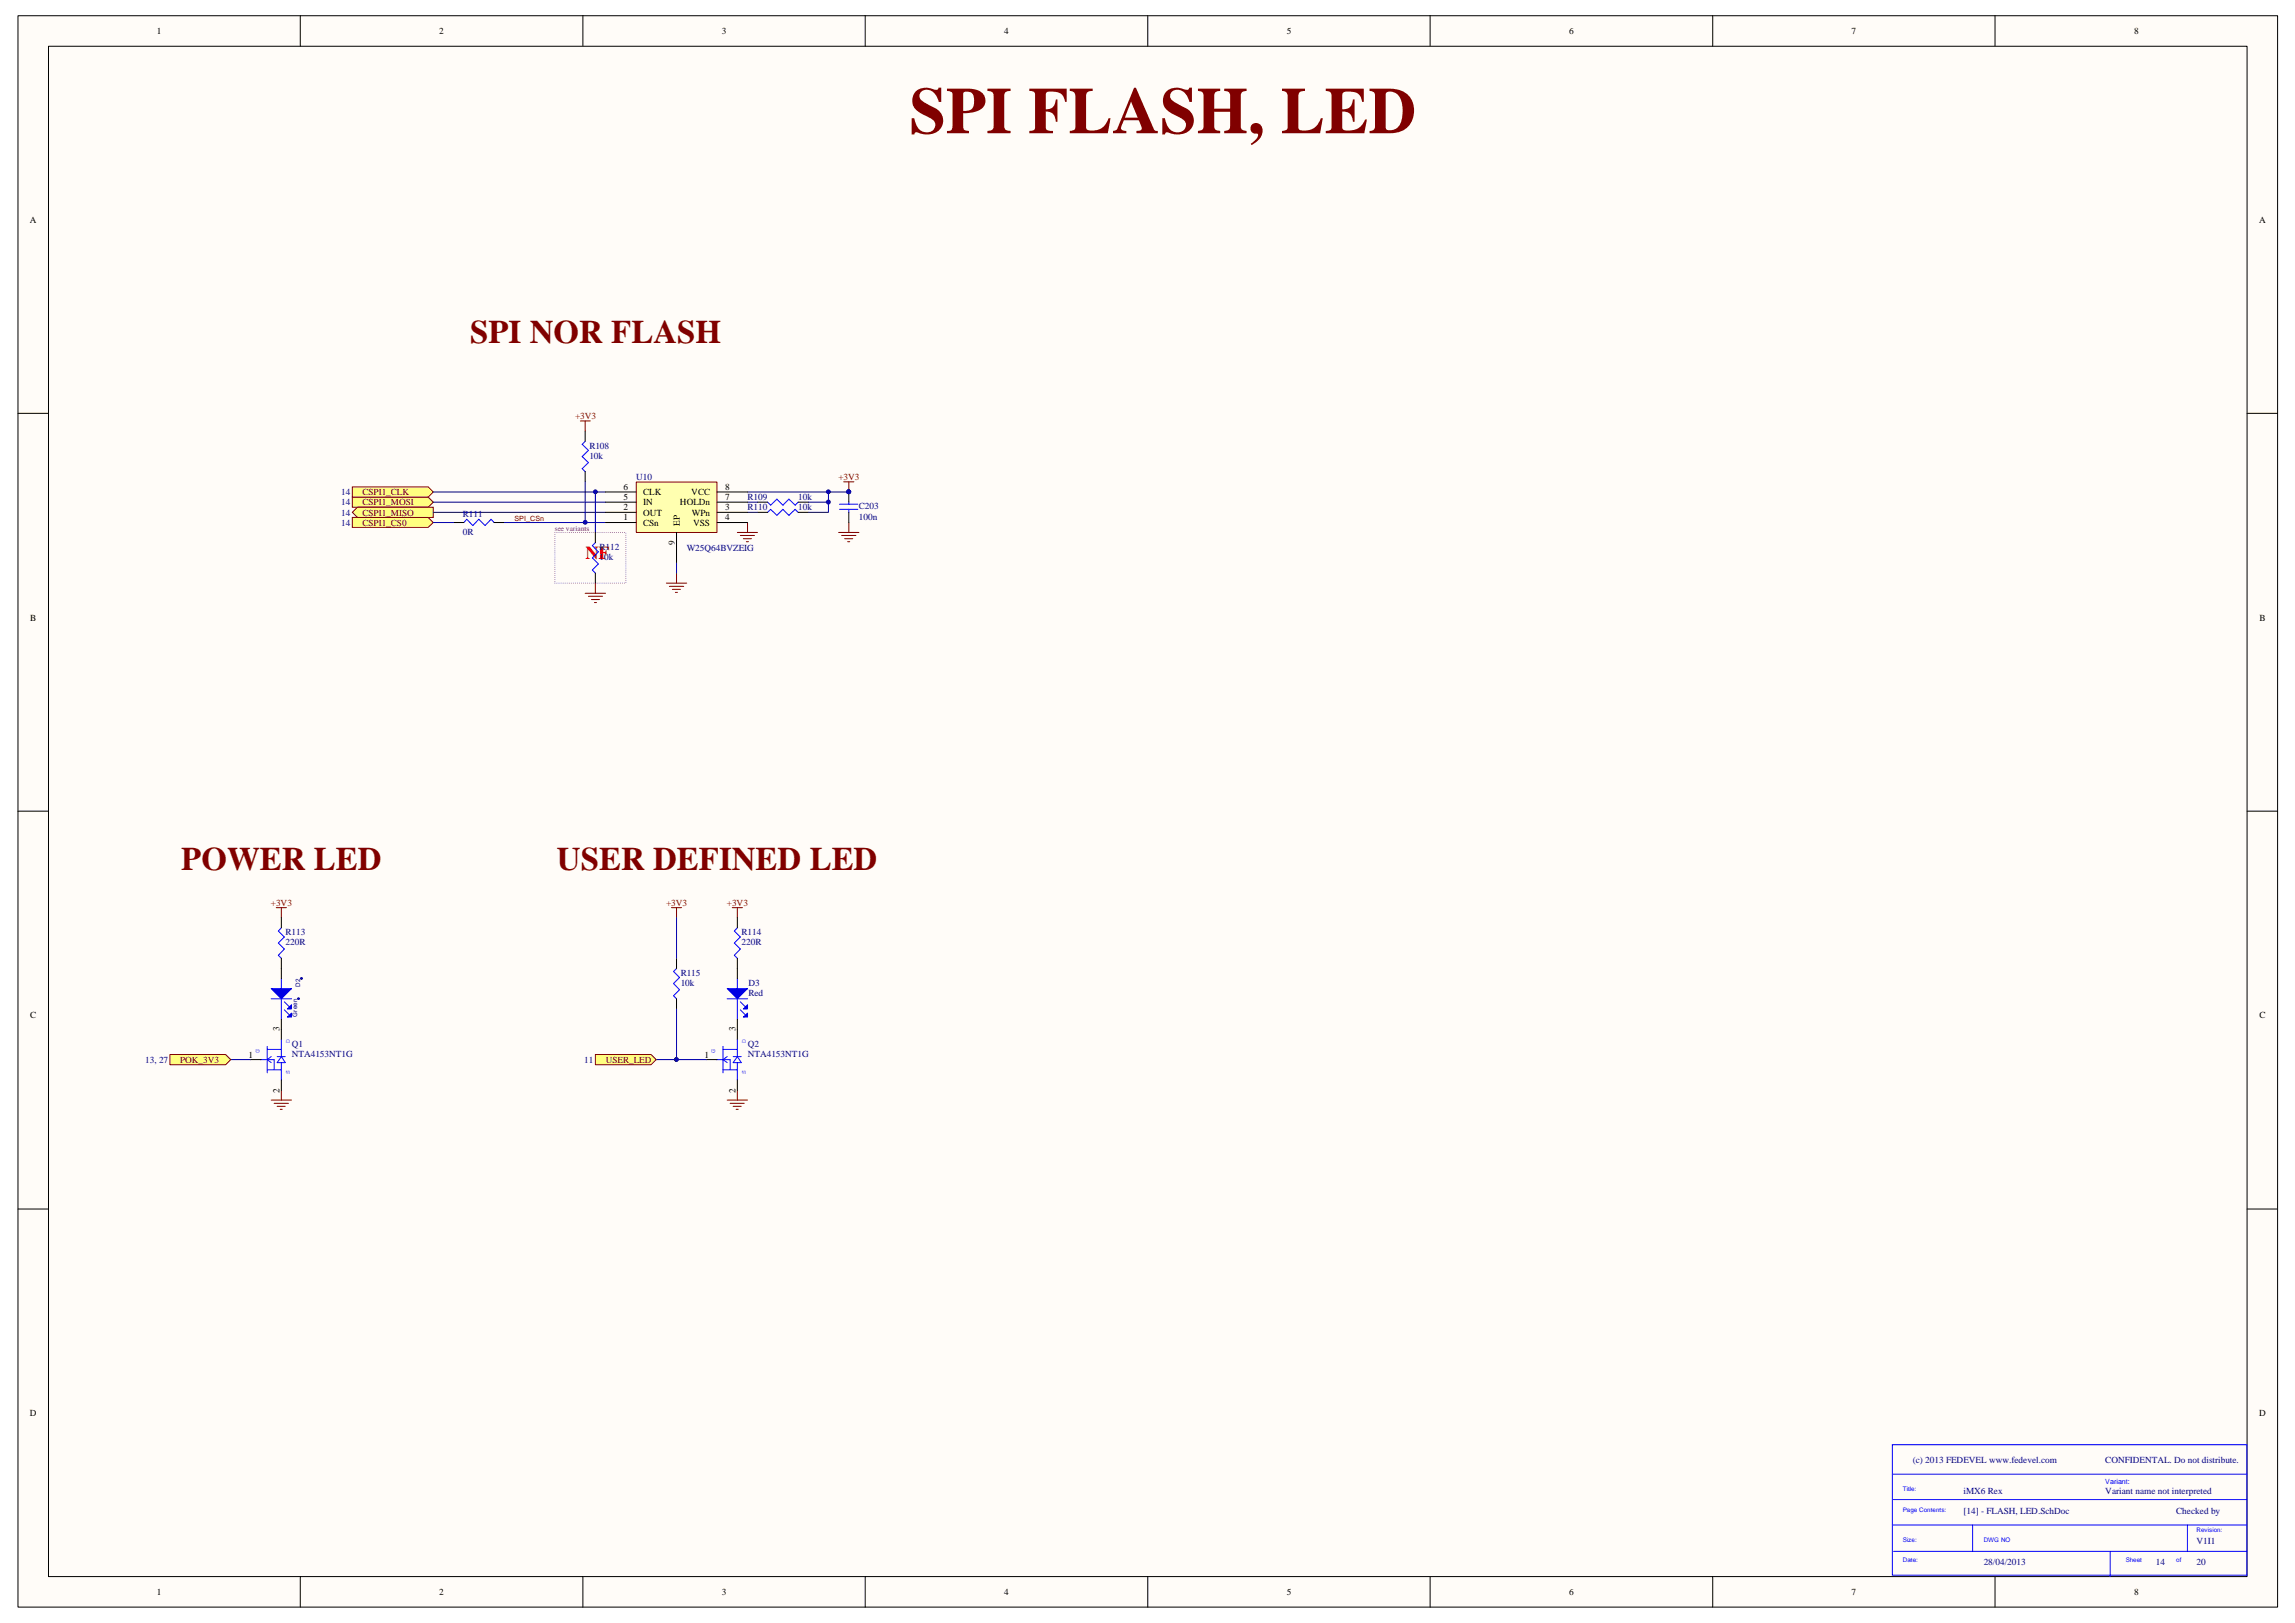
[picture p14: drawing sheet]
<svg xmlns="http://www.w3.org/2000/svg" width="420mm" height="297mm" viewBox="0 0 420 297" stroke-linecap="round" stroke-linejoin="round" font-family="sans-serif">
<defs><g id="words">
<text font-size="12.1" fill="#800000" x="166.5" y="24.4">SPI FLASH, LED</text>
<g font-size="6" fill="#800000">
<text x="86.1" y="62.8">SPI NOR FLASH</text>
<text x="33.2" y="159.3">POWER LED</text>
<text x="102" y="159.3">USER DEFINED LED</text>
</g>
<text font-size="3.3" fill="#f00" x="107.2" y="102.3">NF</text>
<g font-size="1.7">
<text x="28.7" y="6.2">1</text>
<text x="80.4" y="6.2">2</text>
<text x="132.2" y="6.2">3</text>
<text x="183.8" y="6.2">4</text>
<text x="235.6" y="6.2">5</text>
<text x="287.3" y="6.2">6</text>
<text x="339" y="6.2">7</text>
<text x="390.7" y="6.2">8</text>
<text x="5.5" y="40.8">A</text>
<text x="413.6" y="40.8">A</text>
<text x="114.1" y="89.7">6</text>
<text x="132.8" y="89.7">8</text>
<text x="114.1" y="95.2">1</text>
<text x="114.1" y="93.4">2</text>
<text x="114.1" y="91.6">5</text>
<text x="117.8" y="94.4">OUT</text>
<text x="117.8" y="92.5">IN</text>
<text x="117.8" y="90.6">CLK</text>
<text x="124.5" y="92.5">HOLDn</text>
<text x="126.6" y="90.6">VCC</text>
<text x="126.6" y="94.4">WPn</text>
<text x="132.8" y="93.4">3</text>
<text x="132.8" y="95.2">4</text>
<text x="132.8" y="91.6">7</text>
<text x="117.8" y="96.2">CSn</text>
<text x="123.5" y="99.8" transform="rotate(-90 123.5 99.8)">9</text>
<text x="124.4" y="96.2" transform="rotate(-90 124.4 96.2)">EP</text>
<text x="126.9" y="96.2">VSS</text>
<text x="5.5" y="113.6">B</text>
<text x="413.6" y="113.6">B</text>
<text x="5.5" y="186.4">C</text>
<text x="51.2" y="188.8" transform="rotate(-90 51.2 188.8)">3</text>
<text x="134.7" y="188.8" transform="rotate(-90 134.7 188.8)">3</text>
<text x="413.6" y="186.4">C</text>
<text x="45.5" y="193.6">1</text>
<text x="129" y="193.6">1</text>
<text x="51.2" y="200" transform="rotate(-90 51.2 200)">2</text>
<text x="134.7" y="200" transform="rotate(-90 134.7 200)">2</text>
<text x="5.5" y="259.2">D</text>
<text x="413.6" y="259.2">D</text>
<text x="28.7" y="291.9">1</text>
<text x="80.4" y="291.9">2</text>
<text x="132.2" y="291.9">3</text>
<text x="183.8" y="291.9">4</text>
<text x="235.6" y="291.9">5</text>
<text x="287.3" y="291.9">6</text>
<text x="339" y="291.9">7</text>
<text x="390.7" y="291.9">8</text>
</g>
<g font-size="1.7" fill="#800000">
<text x="105.3" y="76.7">+3V3</text>
<text x="153.5" y="87.8">+3V3</text>
<text x="66.4" y="92.5">CSPI1_MOSI</text>
<text x="66.4" y="94.4">CSPI1_MISO</text>
<text x="66.4" y="90.6">CSPI1_CLK</text>
<text x="66.4" y="96.2">CSPI1_CS0</text>
<text x="49.6" y="165.8">+3V3</text>
<text x="122" y="165.8">+3V3</text>
<text x="133.1" y="165.8">+3V3</text>
<text x="33" y="194.5">POK_3V3</text>
<text x="110.9" y="194.5">USER_LED</text>
</g>
<g font-size="1.7" fill="#000080">
<text x="107.9" y="82.1">R108</text>
<text x="107.9" y="83.9">10k</text>
<text x="116.4" y="87.8">U10</text>
<text x="62.5" y="92.5">14</text>
<text x="62.5" y="94.4">14</text>
<text x="62.5" y="90.6">14</text>
<text x="84.7" y="94.5">R111</text>
<text x="136.9" y="93.4">R110</text>
<text x="136.9" y="91.6">R109</text>
<text x="146.1" y="93.4">10k</text>
<text x="146.1" y="91.6">10k</text>
<text x="157.3" y="93.2">C203</text>
<text x="157.3" y="95.1">100n</text>
<text x="62.5" y="96.2">14</text>
<text x="84.7" y="97.9">0R</text>
<text x="109.8" y="100.7">R112</text>
<text x="125.7" y="100.8">W25Q64BVZEIG</text>
<text x="109.8" y="102.5">10k</text>
<text x="52.3" y="171.2">R113</text>
<text x="52.3" y="173">220R</text>
<text x="135.8" y="171.2">R114</text>
<text x="135.8" y="173">220R</text>
<text x="124.6" y="178.6">R115</text>
<text x="124.6" y="180.4">10k</text>
<text x="137" y="180.4">D3</text>
<text x="137" y="182.3">Red</text>
<text x="53.4" y="191.6">Q1</text>
<text x="136.9" y="191.6">Q2</text>
<text x="26.6" y="194.5">13, 27</text>
<text x="53.4" y="193.4">NTA4153NT1G</text>
<text x="107" y="194.5">11</text>
<text x="136.9" y="193.4">NTA4153NT1G</text>
<text x="350.2" y="267.8">(c) 2013 FEDEVEL www.fedevel.com</text>
<text x="385.4" y="267.8">CONFIDENTAL. Do not distribute.</text>
<text x="359.5" y="273.3">iMX6 Rex</text>
<text x="385.4" y="273.3">Variant name not interpreted</text>
<text x="359.5" y="277.1">[14] - FLASH, LED.SchDoc</text>
<text x="398.4" y="277.1">Checked by</text>
<text x="363.2" y="286.3">28/04/2013</text>
<text x="394.7" y="286.3">14</text>
<text x="402.1" y="286.3">20</text>
<text x="402.1" y="282.7">V1I1</text>
</g>
<text font-size="1.4" fill="#800080" x="101.6" y="97.2">see variants</text>
<text font-size="1.3" fill="#800000" x="94.2" y="95.3">SPI_CSn</text>
<text font-size="1.3" fill="#00f" x="385.4" y="271.6">Variant:</text>
<g font-size="1.1" fill="#000080">
<text x="55" y="180.6" transform="rotate(-90 55 180.6)">D2</text>
<text x="54.4" y="186.1" transform="rotate(-90 54.4 186.1)">Green</text>
</g>
<g font-size="1.1" fill="#00f">
<text x="53" y="190.9" transform="rotate(-90 53 190.9)">D</text>
<text x="136.5" y="190.9" transform="rotate(-90 136.5 190.9)">D</text>
<text x="47.5" y="192.8" transform="rotate(-90 47.5 192.8)">G</text>
<text x="53" y="196.5" transform="rotate(-90 53 196.5)">S</text>
<text x="130.9" y="192.8" transform="rotate(-90 130.9 192.8)">G</text>
<text x="136.5" y="196.5" transform="rotate(-90 136.5 196.5)">S</text>
<text x="348.3" y="272.9">Title:</text>
<text x="348.3" y="276.6">Page Contents:</text>
<text x="402.1" y="280.3">Revision:</text>
<text x="348.3" y="282.2">Size:</text>
<text x="348.3" y="285.9">Date:</text>
<text x="363.2" y="282.2">DWG NO</text>
<text x="389.2" y="285.9">Sheet</text>
<text x="398.4" y="285.9">of</text>
</g>
</g></defs>
<path d="M3.3 2.9h413.7v291.2h-413.7z" fill="#fffcf8"/>
<path d="M3.3 2.9h413.7v291.2h-413.7z" fill="none" stroke="#000" stroke-width=".18"/>
<path d="M8.9 8.5h402.5v280h-402.5z" fill="#fffcf8"/>
<g fill="none" stroke="#000" stroke-width=".18">
<path d="M8.9 8.5h402.5v280h-402.5zM55 2.8v5.6M106.7 2.8v5.6M158.4 2.8v5.6M210.1 2.8v5.6M261.8 2.8v5.6M313.6 2.8v5.6M365.2 2.8v5.6M3.3 75.6h5.5M411.4 75.6h5.6M3.3 148.5h5.5M411.4 148.5h5.6"/>
<path d="M3.3 221.3h5.5M411.4 221.3h5.6M55 288.5v5.6M106.7 288.5v5.6M158.4 288.5v5.6M210.1 288.5v5.6M261.8 288.5v5.6M313.6 288.5v5.6M365.2 288.5v5.6"/>
</g>
<path d="M346.4 264.4h64.9v23.9h-64.9zM346.4 269.8h65M346.4 279.1h65M346.7 274.4h64.7M361.1 279.1v4.8M400.5 279.1v4.8M346.7 283.9h64.7M386.3 283.9v4.6" fill="none" stroke="#00f" stroke-width=".19"/>
<path d="M64.5 91h13.9l.9 .9-.9 .9h-13.9z" fill-rule="evenodd" fill="#ffff80"/>
<path d="M64.5 91h13.9l.9 .9-.9 .9h-13.9z" fill="none" stroke="#800000" stroke-width=".18"/>
<path d="M64.5 93.8l.9-1h13.9v1.9h-13.9z" fill-rule="evenodd" fill="#ffff80"/>
<path d="M64.5 93.8l.9-1h13.9v1.9h-13.9z" fill="none" stroke="#800000" stroke-width=".18"/>
<path d="M64.5 89.1h13.9l.9 .9-.9 1h-13.9z" fill-rule="evenodd" fill="#ffff80"/>
<path d="M64.5 89.1h13.9l.9 .9-.9 1h-13.9z" fill="none" stroke="#800000" stroke-width=".18"/>
<path d="M64.5 94.7h13.9l.9 .9-.9 .9h-13.9z" fill-rule="evenodd" fill="#ffff80"/>
<path d="M64.5 94.7h13.9l.9 .9-.9 .9h-13.9z" fill="none" stroke="#800000" stroke-width=".18"/>
<path d="M153.5 97.5h3.8M154.1 98h2.6M154.5 88.2h1.8M154.6 98.6h1.5M155.2 99.1h.4M155.4 88.2v1.8M155.4 95.6v1.9" fill="none" stroke="#800000" stroke-width=".19"/>
<circle cx="155.4" cy="90" r=".35" fill="#000080"/>
<circle cx="155.4" cy="90" r=".35" fill="none" stroke="#000080" stroke-width=".18"/>
<path d="M107.1 108.6h3.8M107.7 109.1h2.6M108.3 109.7h1.5M108.8 110.3h.4M109 106.7v1.9" fill="none" stroke="#800000" stroke-width=".19"/>
<path d="M140.5 93.8l.6-.6 1.1 1.1 1.1-1.1 1.1 1.1 1.2-1.1 .5 .6M140.5 91.9l.6 .6 1.1-1.1 1.1 1.1 1.1-1.1 1.2 1.1 .5-.6M153.7 93.2h3.3M153.7 92.3h3.3M155.4 91.9v.4M155.4 93.2v.6" fill="none" stroke="#00f" stroke-width=".19"/>
<path d="M138.7 93.8h1.8M138.7 91.9h1.8M146.1 93.8h1.9M146.1 91.9h1.9M155.4 90v1.9" fill="none" stroke="#000" stroke-width=".19"/>
<circle cx="155.4" cy="90" r=".35" fill="#000080"/>
<circle cx="155.4" cy="90" r=".35" fill="none" stroke="#000080" stroke-width=".18"/>
<path d="M155.4 93.8v1.8" fill="none" stroke="#000" stroke-width=".19"/>
<circle cx="155.4" cy="90" r=".35" fill="#000080"/>
<circle cx="155.4" cy="90" r=".35" fill="none" stroke="#000080" stroke-width=".18"/>
<path d="M84.9 95.6l.6-.6 1.1 1.2 1.1-1.2 1.1 1.2 1.1-1.2 .6 .6M107.1 80.8l-.5 .5 1.1 1.1-1.1 1.2 1.1 1.1-1.1 1.1 .5 .5" fill="none" stroke="#00f" stroke-width=".19"/>
<path d="M107.1 78.9v1.9M83 95.6h1.9M90.5 95.6h1.8M107.1 86.3v1.9" fill="none" stroke="#000" stroke-width=".19"/>
<path d="M106.2 77h1.9M107.1 77v1.9" fill="none" stroke="#800000" stroke-width=".19"/>
<path d="M92.3 95.6h18.6M107.1 88.2v7.4" fill="none" stroke="#000080" stroke-width=".19"/>
<circle cx="107.1" cy="95.6" r=".35" fill="#000080"/>
<circle cx="107.1" cy="95.6" r=".35" fill="none" stroke="#000080" stroke-width=".18"/>
<path d="M136.9 91.9h1.8M136.9 93.8h1.8M136.9 90h18.5" fill="none" stroke="#000080" stroke-width=".19"/>
<circle cx="155.4" cy="90" r=".35" fill="#000080"/>
<circle cx="155.4" cy="90" r=".35" fill="none" stroke="#000080" stroke-width=".18"/>
<path d="M151.7 90v3.8h-3.7" fill="none" stroke="#000080" stroke-width=".19"/>
<circle cx="151.7" cy="90" r=".35" fill="#000080"/>
<circle cx="151.7" cy="90" r=".35" fill="none" stroke="#000080" stroke-width=".18"/>
<path d="M148 91.9h3.7" fill="none" stroke="#000080" stroke-width=".19"/>
<circle cx="151.7" cy="91.9" r=".36" fill="#000080"/>
<circle cx="151.7" cy="91.9" r=".36" fill="none" stroke="#000080" stroke-width=".18"/>
<path d="M135 97.5h3.7M135.5 98h2.6M136.1 98.6h1.5M136.6 99.1h.4M136.9 95.6v1.9" fill="none" stroke="#800000" stroke-width=".19"/>
<path d="M79.3 90h31.6M79.3 95.6h3.7M79.3 91.9h31.6M79.3 93.8h31.6M109 90v7.5" fill="none" stroke="#000080" stroke-width=".19"/>
<circle cx="109" cy="90" r=".34" fill="#000080"/>
<circle cx="109" cy="90" r=".34" fill="none" stroke="#000080" stroke-width=".18"/>
<path d="M101.6 106.7h13v-9.2h-13v9.2" fill="none" stroke="#bf00bf" stroke-width=".19" stroke-dasharray="0 .4"/>
<path d="M116.5 88.3h14.8v9.2h-14.8z" fill="#ffffb0"/>
<path d="M116.5 88.2h14.8v9.3h-14.8z" fill="none" stroke="#800000" stroke-width=".18"/>
<g fill="none" stroke="#000" stroke-width=".19">
<path d="M110.9 95.6h5.5M110.9 93.8h5.5M110.9 91.9h5.5M110.9 90h5.5M123.9 97.5v5.5M131.3 95.6h5.6M131.3 93.8h5.6M131.3 91.9h5.6M131.3 90h5.6M51.5 168v1.8M51.5 175.4v1.8M45.9 193.9h1.9"/>
<path d="M51.5 188.4v1.8M51.5 197.7v1.8"/>
</g>
<path d="M50.6 166.1h1.8M51.5 166.1v1.9M51.5 199.5v1.8M49.6 201.3h3.8M50.2 201.9h2.6M50.7 202.5h1.5M51.3 203h.4" fill="none" stroke="#800000" stroke-width=".19"/>
<path d="M42.2 193.9h3.7" fill="none" stroke="#000080" stroke-width=".19"/>
<path d="M51.5 169.8l-.5 .6 1.1 1.1-1.1 1.1 1.1 1.1-1.1 1.1 .5 .6M47.8 193.9h2.4v1.9M48.9 191.5v4.8M48.9 192.1h2.6M48.9 195.8h2.6M49.6 193.4l-.7 .5 .7 .6M50.7 193.4h1.5M51.5 190.2v3.2M51.5 194.5v3.2M51.5 193.4l.7 1.1h-1.5z" fill="none" stroke="#00f" stroke-width=".19"/>
<path d="M49.6 180.9h3.8l-1.9 1.9z" fill="#00f"/>
<path d="M49.6 180.9h3.8l-1.9 1.9z" fill="none" stroke="#00f" stroke-width=".19"/>
<path d="M53.4 183.9v.8h-.8z" fill="#00f"/>
<path d="M53.4 183.9v.8h-.8z" fill="none" stroke="#00f" stroke-width=".19"/>
<path d="M52.6 186.1l.8-.7v.7z" fill="#00f"/>
<path d="M51.5 179.1v1.8M49.6 182.8h3.8M51.5 182.8v3.7M52.1 183.3l.9 1M52.1 184.8l.9 1M52.6 186.1l.8-.7v.7z" fill="none" stroke="#00f" stroke-width=".19"/>
<path d="M51.5 177.2v1.9M51.5 186.5v1.9" fill="none" stroke="#000" stroke-width=".19"/>
<circle cx="55.2" cy="179.1" r=".17" fill="#000080"/>
<circle cx="55.2" cy="179.1" r=".17" fill="none" stroke="#000080" stroke-width=".18"/>
<path d="M54.5 182.7h.3v.2h-.3z" fill-rule="evenodd" fill="#000080"/>
<path d="M54.5 182.7h.3v.2h-.3z" fill="none" stroke="#000080" stroke-width=".18"/>
<path d="M31.1 193h10.2l.9 .9-.9 1h-10.2z" fill-rule="evenodd" fill="#ffff80"/>
<path d="M31.1 193h10.2l.9 .9-.9 1h-10.2z" fill="none" stroke="#800000" stroke-width=".18"/>
<path d="M134.1 166.1h1.8M135 166.1v1.9M135 199.5v1.8M133.1 201.3h3.8M133.7 201.9h2.6M134.2 202.5h1.5M134.8 203h.4" fill="none" stroke="#800000" stroke-width=".19"/>
<path d="M120.1 193.9h9.3" fill="none" stroke="#000080" stroke-width=".19"/>
<path d="M135 169.8l-.6 .6 1.1 1.1-1.1 1.1 1.1 1.1-1.1 1.1 .6 .6M131.3 193.9h2.4v1.9M132.4 191.5v4.8M132.4 192.1h2.6M132.4 195.8h2.6M133.1 193.4l-.7 .5 .7 .6M134.2 193.4h1.5M135 190.2v3.2M135 194.5v3.2M135 193.4l.7 1.1h-1.5z" fill="none" stroke="#00f" stroke-width=".19"/>
<path d="M135 168v1.8M135 175.4v1.8M129.4 193.9h1.9M135 188.4v1.8M135 197.7v1.8" fill="none" stroke="#000" stroke-width=".19"/>
<path d="M109 193h10.2l.9 .9-.9 1h-10.2z" fill-rule="evenodd" fill="#ffff80"/>
<path d="M109 193h10.2l.9 .9-.9 1h-10.2z" fill="none" stroke="#800000" stroke-width=".18"/>
<path d="M123.9 177.2l-.6 .6 1.1 1.1-1.1 1.1 1.1 1.1-1.1 1.1 .6 .6" fill="none" stroke="#00f" stroke-width=".19"/>
<path d="M123.9 175.4v1.8M123.9 182.8v1.9" fill="none" stroke="#000" stroke-width=".19"/>
<path d="M123.9 184.7v9.2" fill="none" stroke="#000080" stroke-width=".19"/>
<circle cx="123.8" cy="193.9" r=".36" fill="#000080"/>
<circle cx="123.8" cy="193.9" r=".36" fill="none" stroke="#000080" stroke-width=".18"/>
<path d="M122 106.7h3.7M122.5 107.3h2.7M123.1 107.9h1.5M123.6 108.4h.4M123.9 104.9v1.8M122.9 166.1h1.9M123.9 166.1v1.9" fill="none" stroke="#800000" stroke-width=".19"/>
<path d="M123.9 103v1.9M123.9 168v7.4" fill="none" stroke="#000080" stroke-width=".19"/>
<path d="M109 99.3l-.6 .6 1.1 1.1-1.1 1.1 1.1 1.1-1.1 1.1 .6 .6" fill="none" stroke="#00f" stroke-width=".19"/>
<path d="M109 97.5v1.8M109 104.9v1.8" fill="none" stroke="#000" stroke-width=".19"/>
<path d="M133.1 180.9h3.8l-1.9 1.9z" fill="#00f"/>
<path d="M133.1 180.9h3.8l-1.9 1.9z" fill="none" stroke="#00f" stroke-width=".19"/>
<path d="M136.9 183.9v.8h-.8z" fill="#00f"/>
<path d="M136.9 183.9v.8h-.8z" fill="none" stroke="#00f" stroke-width=".19"/>
<path d="M136.1 186.1l.8-.7v.7z" fill="#00f"/>
<path d="M135 179.1v1.8M133.1 182.8h3.8M135 182.8v3.7M135.5 183.3l1 1M135.5 184.8l1 1M136.1 186.1l.8-.7v.7z" fill="none" stroke="#00f" stroke-width=".19"/>
<path d="M135 177.2v1.9M135 186.5v1.9" fill="none" stroke="#000" stroke-width=".19"/>
<use href="#words"/>
</svg>
